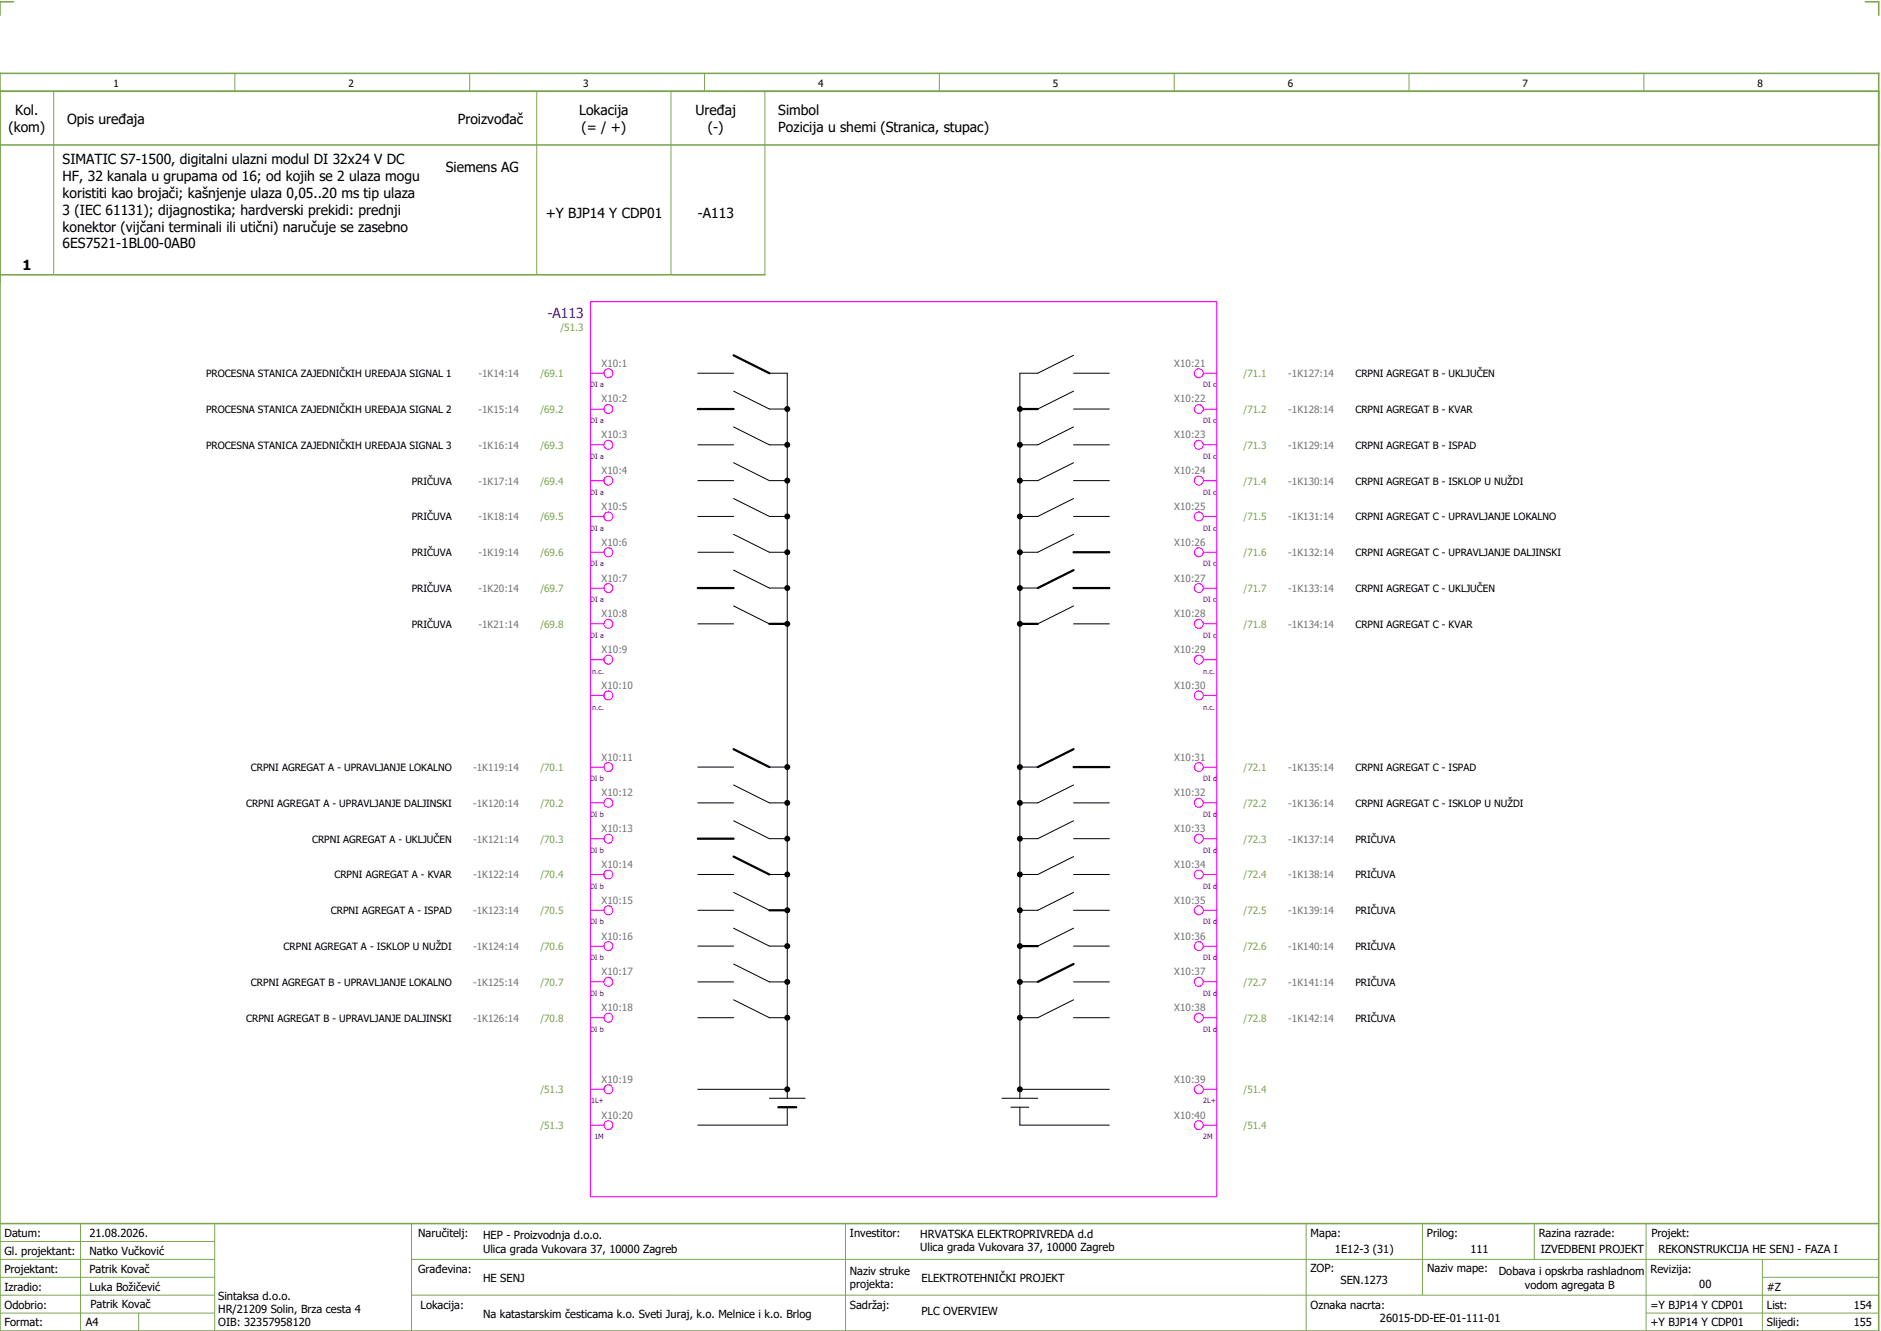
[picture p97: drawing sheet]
<svg xmlns="http://www.w3.org/2000/svg" width="421mm" height="297mm" viewBox="0 0 421 297" stroke-linecap="round" stroke-linejoin="round" font-family="sans-serif">
<defs><g id="words">
<g font-size="3.1">
<text x="1.9" y="29.5">(kom)</text>
<text x="3.4" y="25.8">Kol.</text>
<text x="15" y="27.6">Opis uređaja</text>
<text x="102.3" y="27.6">Proizvođač</text>
<text x="129.5" y="25.8">Lokacija</text>
<text x="130" y="29.5">(= / +)</text>
<text x="155.5" y="25.8">Uređaj</text>
<text x="158.2" y="29.5">(-)</text>
<text x="174" y="25.8">Simbol</text>
<text x="174" y="29.5">Pozicija u shemi (Stranica, stupac)</text>
<text x="14" y="36.8">SIMATIC S7-1500, digitalni ulazni modul DI 32x24 V DC</text>
<text x="14" y="40.5">HF, 32 kanala u grupama od 16; od kojih se 2 ulaza mogu</text>
<text x="99.7" y="38.5">Siemens AG</text>
<text x="14" y="44.3">koristiti kao brojači; kašnjenje ulaza 0,05..20 ms tip ulaza</text>
<text x="14" y="48">3 (IEC 61131); dijagnostika; hardverski prekidi: prednji</text>
<text x="14" y="51.8">konektor (vijčani terminali ili utični) naručuje se zasebno</text>
<text x="122" y="48.8">+Y BJP14 Y CDP01</text>
<text x="156" y="48.8">-A113</text>
<text x="14" y="55.5">6ES7521-1BL00-0AB0</text>
<text x="5" y="60.3">1</text>
</g>
<text font-size="3.1" fill="#00f" x="122.4" y="71">-A113</text>
<g font-size="2.5">
<text x="1" y="276.4">Datum:</text>
<text x="1" y="280.4">Gl. projektant:</text>
<text x="20" y="276.4">21.08.2026.</text>
<text x="20" y="280.4">Natko Vučković</text>
<text x="93.5" y="276.4">Naručitelj:</text>
<text x="108" y="276.9">HEP - Proizvodnja d.o.o.</text>
<text x="108" y="279.9">Ulica grada Vukovara 37, 10000 Zagreb</text>
<text x="190" y="276.4">Investitor:</text>
<text x="205.7" y="276.6">HRVATSKA ELEKTROPRIVREDA d.d</text>
<text x="205.7" y="279.6">Ulica grada Vukovara 37, 10000 Zagreb</text>
<text x="293" y="276.4">Mapa:</text>
<text x="298.4" y="279.9">1E12-3 (31)</text>
<text x="319" y="276.4">Prilog:</text>
<text x="328.7" y="279.9">111</text>
<text x="344" y="276.4">Razina razrade:</text>
<text x="344.4" y="279.9">IZVEDBENI PROJEKT</text>
<text x="369.2" y="276.3">Projekt:</text>
<text x="370.8" y="279.9">REKONSTRUKCIJA HE SENJ - FAZA I</text>
<text x="1" y="284.4">Projektant:</text>
<text x="20" y="284.4">Patrik Kovač</text>
<text x="93.5" y="284.4">Građevina:</text>
<text x="108" y="286.4">HE SENJ</text>
<text x="190" y="284.9">Naziv struke</text>
<text x="190" y="287.9">projekta:</text>
<text x="206" y="286.5">ELEKTROTEHNIČKI PROJEKT</text>
<text x="293" y="284.3">ZOP:</text>
<text x="299.7" y="286.9">SEN.1273</text>
<text x="319" y="284.3">Naziv mape:</text>
<text x="335.1" y="285">Dobava i opskrba rashladnom</text>
<text x="340.9" y="288">vodom agregata B</text>
<text x="369" y="284.4">Revizija:</text>
<text x="379.9" y="287.9">00</text>
<text x="1" y="288.4">Izradio:</text>
<text x="1" y="292.4">Odobrio:</text>
<text x="20" y="288.4">Luka Božičević</text>
<text x="20.2" y="292.3">Patrik Kovač</text>
<text x="48.8" y="290.4">Sintaksa d.o.o.</text>
<text x="48.8" y="293.4">HR/21209 Solin, Brza cesta 4</text>
<text x="94" y="292.4">Lokacija:</text>
<text x="190" y="292.4">Sadržaj:</text>
<text x="206" y="293.9">PLC OVERVIEW</text>
<text x="293" y="292.4">Oznaka nacrta:</text>
<text x="369" y="292.4">=Y BJP14 Y CDP01</text>
<text x="395" y="292.4">List:</text>
<text x="395" y="288.4">#Z</text>
<text x="414.4" y="292.4">154</text>
<text x="1" y="296.4">Format:</text>
<text x="19.2" y="296.4">A4</text>
<text x="48.8" y="296.4">OIB: 32357958120</text>
<text x="108" y="294.4">Na katastarskim česticama k.o. Sveti Juraj, k.o. Melnice i k.o. Brlog</text>
<text x="308.5" y="295.4">26015-DD-EE-01-111-01</text>
<text x="369" y="296.4">+Y BJP14 Y CDP01</text>
<text x="395" y="296.4">Slijedi:</text>
<text x="414.4" y="296.4">155</text>
</g>
<g font-size="2.2">
<text x="25.4" y="19.4">1</text>
<text x="77.9" y="19.4">2</text>
<text x="130.4" y="19.4">3</text>
<text x="182.9" y="19.4">4</text>
<text x="235.4" y="19.4">5</text>
<text x="287.9" y="19.4">6</text>
<text x="340.4" y="19.4">7</text>
<text x="392.9" y="19.4">8</text>
<text x="46.1" y="84.3">PROCESNA STANICA ZAJEDNIČKIH UREĐAJA SIGNAL 1</text>
<text x="303" y="84.3">CRPNI AGREGAT B - UKLJUČEN</text>
<text x="46.1" y="92.3">PROCESNA STANICA ZAJEDNIČKIH UREĐAJA SIGNAL 2</text>
<text x="303" y="92.3">CRPNI AGREGAT B - KVAR</text>
<text x="46.1" y="100.3">PROCESNA STANICA ZAJEDNIČKIH UREĐAJA SIGNAL 3</text>
<text x="303" y="100.3">CRPNI AGREGAT B - ISPAD</text>
<text x="92.1" y="108.3">PRIČUVA</text>
<text x="303" y="108.3">CRPNI AGREGAT B - ISKLOP U NUŽDI</text>
<text x="92.1" y="116.3">PRIČUVA</text>
<text x="303" y="116.3">CRPNI AGREGAT C - UPRAVLJANJE LOKALNO</text>
<text x="92.1" y="124.3">PRIČUVA</text>
<text x="303" y="124.3">CRPNI AGREGAT C - UPRAVLJANJE DALJINSKI</text>
<text x="92.1" y="132.3">PRIČUVA</text>
<text x="303" y="132.3">CRPNI AGREGAT C - UKLJUČEN</text>
<text x="92.1" y="140.3">PRIČUVA</text>
<text x="303" y="140.3">CRPNI AGREGAT C - KVAR</text>
<text x="56.1" y="172.3">CRPNI AGREGAT A - UPRAVLJANJE LOKALNO</text>
<text x="303" y="172.3">CRPNI AGREGAT C - ISPAD</text>
<text x="55" y="180.3">CRPNI AGREGAT A - UPRAVLJANJE DALJINSKI</text>
<text x="303" y="180.3">CRPNI AGREGAT C - ISKLOP U NUŽDI</text>
<text x="69.8" y="188.3">CRPNI AGREGAT A - UKLJUČEN</text>
<text x="303" y="188.3">PRIČUVA</text>
<text x="74.8" y="196.3">CRPNI AGREGAT A - KVAR</text>
<text x="303" y="196.3">PRIČUVA</text>
<text x="74" y="204.3">CRPNI AGREGAT A - ISPAD</text>
<text x="303" y="204.3">PRIČUVA</text>
<text x="63.4" y="212.3">CRPNI AGREGAT A - ISKLOP U NUŽDI</text>
<text x="303" y="212.3">PRIČUVA</text>
<text x="56.1" y="220.3">CRPNI AGREGAT B - UPRAVLJANJE LOKALNO</text>
<text x="303" y="220.3">PRIČUVA</text>
<text x="55" y="228.3">CRPNI AGREGAT B - UPRAVLJANJE DALJINSKI</text>
<text x="303" y="228.3">PRIČUVA</text>
</g>
<g font-size="2.2" fill="#7ca552">
<text x="125.3" y="73.9">/51.3</text>
<text x="120.8" y="84.3">/69.1</text>
<text x="278" y="84.3">/71.1</text>
<text x="120.8" y="92.3">/69.2</text>
<text x="278" y="92.3">/71.2</text>
<text x="120.8" y="100.3">/69.3</text>
<text x="278" y="100.3">/71.3</text>
<text x="120.8" y="108.3">/69.4</text>
<text x="278" y="108.3">/71.4</text>
<text x="120.8" y="116.3">/69.5</text>
<text x="278" y="116.3">/71.5</text>
<text x="120.8" y="124.3">/69.6</text>
<text x="278" y="124.3">/71.6</text>
<text x="120.8" y="132.3">/69.7</text>
<text x="278" y="132.3">/71.7</text>
<text x="120.8" y="140.3">/69.8</text>
<text x="278" y="140.3">/71.8</text>
<text x="120.8" y="172.3">/70.1</text>
<text x="278" y="172.3">/72.1</text>
<text x="120.8" y="180.3">/70.2</text>
<text x="278" y="180.3">/72.2</text>
<text x="120.8" y="188.3">/70.3</text>
<text x="278" y="188.3">/72.3</text>
<text x="120.8" y="196.3">/70.4</text>
<text x="278" y="196.3">/72.4</text>
<text x="120.8" y="204.3">/70.5</text>
<text x="278" y="204.3">/72.5</text>
<text x="120.8" y="212.3">/70.6</text>
<text x="278" y="212.3">/72.6</text>
<text x="120.8" y="220.3">/70.7</text>
<text x="278" y="220.3">/72.7</text>
<text x="120.8" y="228.3">/70.8</text>
<text x="278" y="228.3">/72.8</text>
<text x="120.8" y="244.3">/51.3</text>
<text x="278" y="244.3">/51.4</text>
<text x="120.8" y="252.3">/51.3</text>
<text x="278" y="252.3">/51.4</text>
</g>
<g font-size="2.2" fill="#767676">
<text x="134.5" y="81.9">X10:1</text>
<text x="262.5" y="81.9">X10:21</text>
<text x="107" y="84.3">-1K14:14</text>
<text x="134.5" y="89.9">X10:2</text>
<text x="262.5" y="89.9">X10:22</text>
<text x="288" y="84.3">-1K127:14</text>
<text x="107" y="92.3">-1K15:14</text>
<text x="288" y="92.3">-1K128:14</text>
<text x="107" y="100.3">-1K16:14</text>
<text x="134.5" y="97.9">X10:3</text>
<text x="262.5" y="97.9">X10:23</text>
<text x="288" y="100.3">-1K129:14</text>
<text x="134.5" y="105.9">X10:4</text>
<text x="262.5" y="105.9">X10:24</text>
<text x="107" y="108.3">-1K17:14</text>
<text x="134.5" y="113.9">X10:5</text>
<text x="262.5" y="113.9">X10:25</text>
<text x="288" y="108.3">-1K130:14</text>
<text x="107" y="116.3">-1K18:14</text>
<text x="288" y="116.3">-1K131:14</text>
<text x="107" y="124.3">-1K19:14</text>
<text x="134.5" y="121.9">X10:6</text>
<text x="262.5" y="121.9">X10:26</text>
<text x="288" y="124.3">-1K132:14</text>
<text x="134.5" y="129.9">X10:7</text>
<text x="262.5" y="129.9">X10:27</text>
<text x="107" y="132.3">-1K20:14</text>
<text x="134.5" y="137.9">X10:8</text>
<text x="262.5" y="137.9">X10:28</text>
<text x="288" y="132.3">-1K133:14</text>
<text x="107" y="140.3">-1K21:14</text>
<text x="288" y="140.3">-1K134:14</text>
<text x="134.5" y="145.9">X10:9</text>
<text x="262.5" y="145.9">X10:29</text>
<text x="134.5" y="153.9">X10:10</text>
<text x="262.5" y="153.9">X10:30</text>
<text x="105.8" y="172.3">-1K119:14</text>
<text x="134.5" y="169.9">X10:11</text>
<text x="262.5" y="169.9">X10:31</text>
<text x="288" y="172.3">-1K135:14</text>
<text x="134.5" y="177.9">X10:12</text>
<text x="262.5" y="177.9">X10:32</text>
<text x="105.8" y="180.3">-1K120:14</text>
<text x="134.5" y="185.9">X10:13</text>
<text x="262.5" y="185.9">X10:33</text>
<text x="288" y="180.3">-1K136:14</text>
<text x="105.8" y="188.3">-1K121:14</text>
<text x="288" y="188.3">-1K137:14</text>
<text x="105.8" y="196.3">-1K122:14</text>
<text x="134.5" y="193.9">X10:14</text>
<text x="262.5" y="193.9">X10:34</text>
<text x="288" y="196.3">-1K138:14</text>
<text x="134.5" y="201.9">X10:15</text>
<text x="262.5" y="201.9">X10:35</text>
<text x="105.8" y="204.3">-1K123:14</text>
<text x="134.5" y="209.9">X10:16</text>
<text x="262.5" y="209.9">X10:36</text>
<text x="288" y="204.3">-1K139:14</text>
<text x="105.8" y="212.3">-1K124:14</text>
<text x="288" y="212.3">-1K140:14</text>
<text x="105.8" y="220.3">-1K125:14</text>
<text x="134.5" y="217.9">X10:17</text>
<text x="262.5" y="217.9">X10:37</text>
<text x="288" y="220.3">-1K141:14</text>
<text x="134.5" y="225.9">X10:18</text>
<text x="262.5" y="225.9">X10:38</text>
<text x="105.8" y="228.3">-1K126:14</text>
<text x="288" y="228.3">-1K142:14</text>
<text x="134.5" y="241.9">X10:19</text>
<text x="262.5" y="241.9">X10:39</text>
<text x="134.5" y="249.9">X10:20</text>
<text x="262.5" y="249.9">X10:40</text>
</g>
<g font-size="1.6" fill="#00f">
<text x="132" y="86.6">DI a</text>
<text x="269" y="86.6">DI c</text>
<text x="132" y="94.6">DI a</text>
<text x="269" y="94.6">DI c</text>
<text x="132" y="102.6">DI a</text>
<text x="269" y="102.6">DI c</text>
<text x="132" y="110.6">DI a</text>
<text x="269" y="110.6">DI c</text>
<text x="132" y="118.6">DI a</text>
<text x="269" y="118.6">DI c</text>
<text x="132" y="126.6">DI a</text>
<text x="269" y="126.6">DI c</text>
<text x="132" y="134.6">DI a</text>
<text x="269" y="134.6">DI c</text>
<text x="132" y="142.6">DI a</text>
<text x="269" y="142.6">DI c</text>
<text x="132.4" y="150.6">n.c.</text>
<text x="269" y="150.6">n.c.</text>
<text x="132.4" y="158.6">n.c.</text>
<text x="269" y="158.6">n.c.</text>
<text x="131.9" y="174.6">DI b</text>
<text x="269" y="174.6">DI d</text>
<text x="131.9" y="182.6">DI b</text>
<text x="269" y="182.6">DI d</text>
<text x="131.9" y="190.6">DI b</text>
<text x="269" y="190.6">DI d</text>
<text x="131.9" y="198.6">DI b</text>
<text x="269" y="198.6">DI d</text>
<text x="131.9" y="206.6">DI b</text>
<text x="269" y="206.6">DI d</text>
<text x="131.9" y="214.6">DI b</text>
<text x="269" y="214.6">DI d</text>
<text x="131.9" y="222.6">DI b</text>
<text x="269" y="222.6">DI d</text>
<text x="131.9" y="230.6">DI b</text>
<text x="269" y="230.6">DI d</text>
<text x="132.1" y="246.6">1L+</text>
<text x="269" y="246.6">2L+</text>
<text x="132.9" y="254.6">1M</text>
<text x="269" y="254.6">2M</text>
</g>
</g></defs>
<path d="M0 16.4h420v281h-420zM3 .4h-3v3M417 .4h3v3M0 20.4h420M0 32.4h420M0 61.4h171M0 273.4h420" fill="none" stroke="#7ca552" stroke-width=".35"/>
<g fill="none" stroke="#7ca552" stroke-width=".22">
<path d="M52.5 16.4v4M105 16.4v4M157.5 16.4v4M210 16.4v4M262.5 16.4v4M315 16.4v4M367.5 16.4v4M12 20.4v41M120 20.4v41M150 20.4v41M171 20.4v41M0 277.4h48"/>
<path d="M18 273.4v24M48 273.4v24M92 273.4v24M189 273.4v24M292 273.4v23.8M318 273.4v16M343 273.4v8M368 273.4v23.8M0 281.4h48M0 285.4h47.8M0 293.4h47.8M31 293.4v4"/>
<path d="M47.8 289.4h-47.8M92 281.4h328M92 289.4h328M368 293.4h52M394 285.4h26M394 281.4v15.8"/>
</g>
<g fill="none" stroke="#000" stroke-width=".22">
<path d="M240 79.4l-8 4h-4v162M156 83.4h8M156 99.4h8M164 87.4l8 4h4M164 95.4l8 4h4M172 83.4h4v162M240 83.4h8M240 91.4h8M240 95.4l-8 4h-4M240 99.4h8M240 87.4l-8 4M156 107.4h8"/>
<path d="M156 115.4h8M164 103.4l8 4h4M164 111.4l8 4h4M164 119.4l8 4h4M240 103.4l-8 4h-4M240 107.4h8M240 111.4l-8 4h-4M240 115.4h8M240 119.4l-8 4h-4M156 123.4h8M156 139.4h8M164 127.4l8 4h4"/>
<path d="M164 135.4l8 4M228 131.4h4M240 139.4h8M240 135.4l-8 4M156 171.4h8M156 179.4h8M164 175.4l8 4h4M172 171.4h4M228 171.4h4M240 175.4l-8 4h-4M240 179.4h8M156 195.4h8"/>
<path d="M164 183.4l8 4h4M164 199.4l8 4M172 195.4h4M240 183.4l-8 4h-4M240 187.4h8M240 191.4l-8 4h-4M240 195.4h8M240 199.4l-8 4h-4M156 203.4h8M156 211.4h8M156 219.4h8M164 207.4l8 4h4"/>
<path d="M164 215.4l8 4h4M228 219.4h4M240 203.4h8M240 211.4h8M240 219.4h8M240 207.4l-8 4M156 227.4h8M164 223.4l8 4h4M240 223.4l-8 4h-4M240 227.4h8M156 243.4h20M172 245.4h8"/>
<path d="M176 247.4v4h-20M224 245.4h8M226 247.4h4M228 247.4v4h20M228 243.4h20"/>
</g>
<g fill="#000">
<circle cx="176" cy="91.4" r=".67"/>
<circle cx="176" cy="99.4" r=".67"/>
<circle cx="228" cy="91.4" r=".67"/>
<circle cx="228" cy="99.4" r=".67"/>
<circle cx="176" cy="115.4" r=".67"/>
<circle cx="176" cy="107.4" r=".67"/>
<circle cx="228" cy="115.4" r=".67"/>
<circle cx="228" cy="107.4" r=".67"/>
<circle cx="176" cy="123.4" r=".67"/>
<circle cx="176" cy="131.4" r=".67"/>
<circle cx="176" cy="139.4" r=".67"/>
<circle cx="228" cy="131.4" r=".67"/>
<circle cx="228" cy="123.4" r=".67"/>
<circle cx="228" cy="139.4" r=".67"/>
<circle cx="176" cy="171.4" r=".67"/>
<circle cx="176" cy="179.4" r=".67"/>
<circle cx="228" cy="179.4" r=".67"/>
<circle cx="228" cy="171.4" r=".67"/>
<circle cx="176" cy="195.4" r=".67"/>
<circle cx="176" cy="187.4" r=".67"/>
<circle cx="228" cy="187.4" r=".67"/>
<circle cx="228" cy="195.4" r=".67"/>
<circle cx="176" cy="211.4" r=".67"/>
<circle cx="176" cy="203.4" r=".67"/>
<circle cx="176" cy="219.4" r=".67"/>
<circle cx="228" cy="211.4" r=".67"/>
<circle cx="228" cy="203.4" r=".67"/>
<circle cx="228" cy="219.4" r=".67"/>
<circle cx="176" cy="227.4" r=".67"/>
<circle cx="228" cy="227.4" r=".67"/>
<circle cx="176" cy="243.4" r=".67"/>
<circle cx="228" cy="243.4" r=".67"/>
</g>
<g fill="none" stroke="#000" stroke-width=".5">
<path d="M164 79.4l8 4M156 91.4h8M228 91.4h4M156 131.4h8M172 139.4h4M228 139.4h4M240 131.4h8M240 123.4h8M240 127.4l-8 4M164 167.4l8 4M240 167.4l-8 4M240 171.4h8"/>
<path d="M156 187.4h8M164 191.4l8 4M172 203.4h4M228 211.4h4M240 215.4l-8 4M174 247.4h4"/>
</g>
<g fill="none" stroke="#f0f" stroke-width=".25">
<path d="M132 67.4h140v200h-140zM132 99.4h3M132 91.4h3M132 83.4h3M269 99.4h3M269 91.4h3M269 83.4h3M132 115.4h3M132 107.4h3M269 115.4h3M269 107.4h3M132 139.4h3"/>
<path d="M132 131.4h3M132 123.4h3M269 139.4h3M269 131.4h3M269 123.4h3M132 147.4h3M132 155.4h3M269 147.4h3M269 155.4h3M132 179.4h3M132 171.4h3M269 179.4h3"/>
<path d="M269 171.4h3M132 195.4h3M132 187.4h3M269 195.4h3M269 187.4h3M132 219.4h3M132 211.4h3M132 203.4h3M269 219.4h3M269 211.4h3M269 203.4h3M132 227.4h3"/>
<path d="M269 227.4h3M132 243.4h3M132 251.4h3M269 243.4h3M269 251.4h3"/>
<circle cx="136" cy="91.4" r="1"/>
<circle cx="136" cy="99.4" r="1"/>
<circle cx="136" cy="83.4" r="1"/>
<circle cx="268" cy="91.4" r="1"/>
<circle cx="268" cy="99.4" r="1"/>
<circle cx="268" cy="83.4" r="1"/>
<circle cx="136" cy="115.4" r="1"/>
<circle cx="136" cy="107.4" r="1"/>
<circle cx="268" cy="115.4" r="1"/>
<circle cx="268" cy="107.4" r="1"/>
<circle cx="136" cy="139.4" r="1"/>
<circle cx="136" cy="123.4" r="1"/>
<circle cx="136" cy="131.4" r="1"/>
<circle cx="268" cy="139.4" r="1"/>
<circle cx="268" cy="131.4" r="1"/>
<circle cx="268" cy="123.4" r="1"/>
<circle cx="136" cy="147.4" r="1"/>
<circle cx="136" cy="155.4" r="1"/>
<circle cx="268" cy="147.4" r="1"/>
<circle cx="268" cy="155.4" r="1"/>
<circle cx="136" cy="179.4" r="1"/>
<circle cx="136" cy="171.4" r="1"/>
<circle cx="268" cy="171.4" r="1"/>
<circle cx="268" cy="179.4" r="1"/>
<circle cx="136" cy="195.4" r="1"/>
<circle cx="136" cy="187.4" r="1"/>
<circle cx="268" cy="195.4" r="1"/>
<circle cx="268" cy="187.4" r="1"/>
<circle cx="136" cy="219.4" r="1"/>
<circle cx="136" cy="211.4" r="1"/>
<circle cx="136" cy="203.4" r="1"/>
<circle cx="268" cy="219.4" r="1"/>
<circle cx="268" cy="211.4" r="1"/>
<circle cx="268" cy="203.4" r="1"/>
<circle cx="136" cy="227.4" r="1"/>
<circle cx="268" cy="227.4" r="1"/>
<circle cx="136" cy="243.4" r="1"/>
<circle cx="136" cy="251.4" r="1"/>
<circle cx="268" cy="243.4" r="1"/>
<circle cx="268" cy="251.4" r="1"/>
</g>
<use href="#words"/>
</svg>
